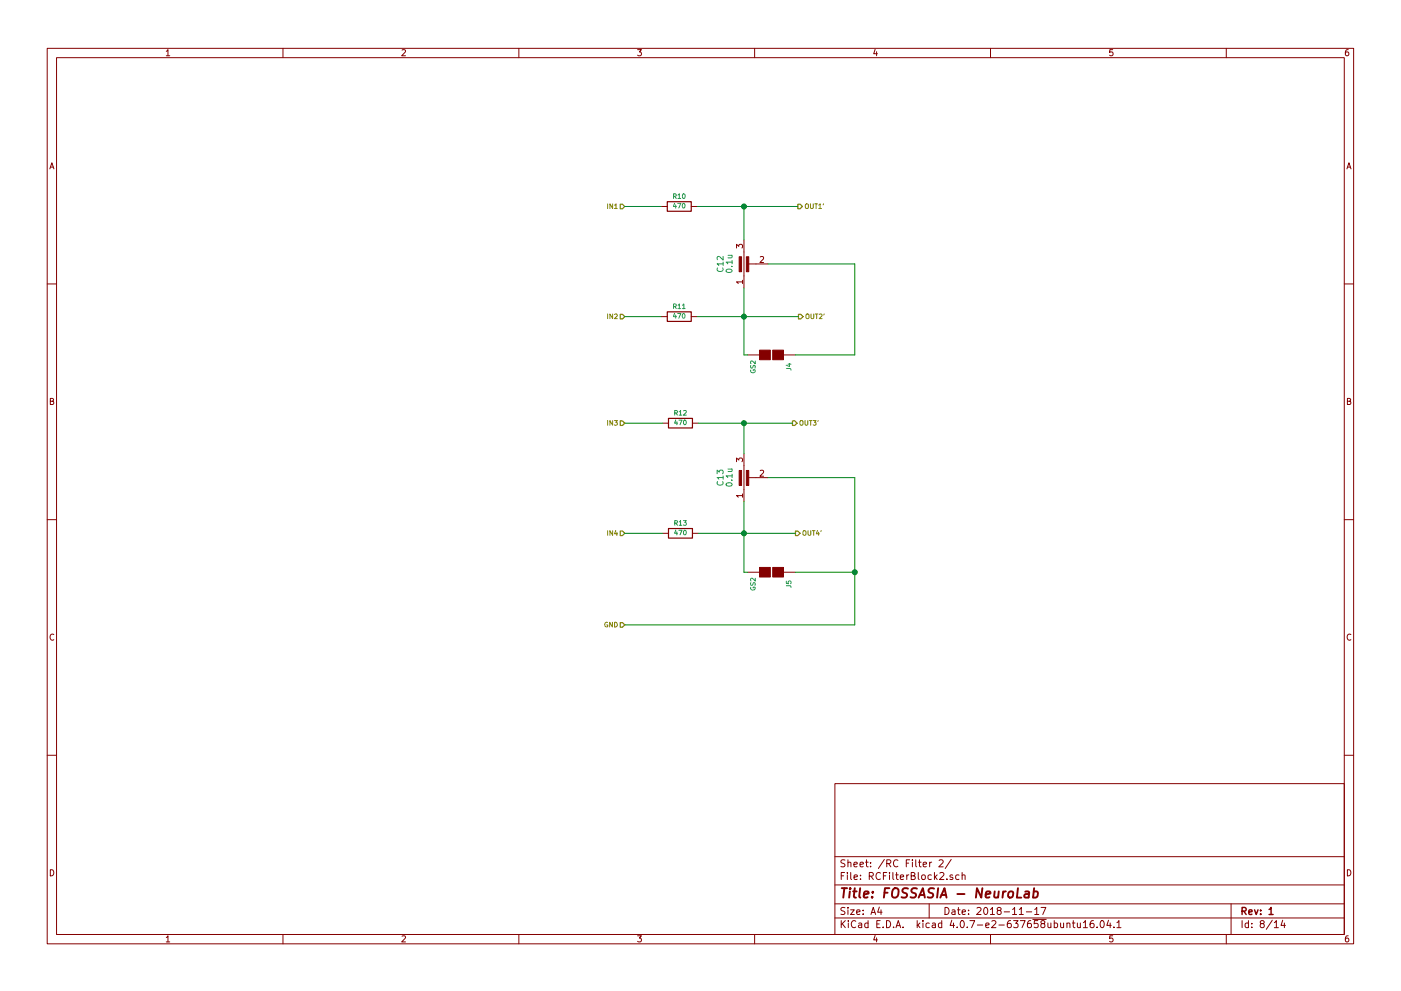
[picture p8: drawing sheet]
<svg xmlns="http://www.w3.org/2000/svg" width="297mm" height="210mm" viewBox="0 0 297 210" stroke-linecap="round" stroke-linejoin="round" font-family="sans-serif">
<g fill="none" stroke="#840000" stroke-width=".21">
<path d="M10 10.3h277v189.9h-277zM12 12.2h273v186.1h-273zM35.3 10.9l.3-.4v1.3M35.3 11.8h.7M60 10.3v1.9M85.2 10.6l.5-.1 .3 .4-.8 .9h.8M110 10.3v1.9M135.2 10.5h.8l-.4 .5 .3 .1 .1 .2-.1 .4-.2 .1-.5-.1M160 10.3v1.9M185.5 10.5l-.3 .9h.8M185.9 11v.8M210 10.3v1.9"/>
<path d="M235.9 10.5h-.6v.6h.6l.1 .5-.3 .2-.4-.1M260 10.3v1.9M285.9 10.5l-.4 .1-.2 .2-.1 .8 .3 .2 .4-.1 .1-.4-.1-.2-.4-.1-.3 .3M10.6 35.8l.4-1.3 .4 1.3M10.7 35.5h.6M285.6 35.8l.4-1.3 .4 1.3M285.7 35.5h.6M140.2 43.8h1.3M146.6 43.8h1.2M156.2 52.6v-.8l.4 .5 .1-.4h.6l.1 .2-.1 .5M157.4 59.8h-1.2l.3 .4M157.4 59.5v.7"/>
<path d="M157.7 50.9v10.2M158.5 56h4.3M161.2 54.5l.5-.1 .2 .4-.8 .9h.8M10 60.2h2M140.2 67.2h1.3M146.6 67.2h1.2M158.5 75.3h2.5M166.1 75.3h2.6M285 60.2h2M10.7 85.1h.5l.1-.5-.6-.1v1.3h.5l.2-.4-.3-.3M140.5 89.8h1.2M146.8 89.8h1.3"/>
<path d="M156.2 98v-.8l.4 .4 .1-.4h.6l.1 .2-.1 .6M157.7 96.3v10.1M161.2 99.9l.5-.1 .2 .3-.8 .9h.8M285.7 85.1h.5l.1-.5-.6-.1v1.3h.5l.2-.4-.3-.3M10 110.3h2M140.5 113.2h1.2M146.8 113.2h1.3M157.4 105.2h-1.2l.3 .3M157.4 104.8v.7M158.5 101.3h4.3M285 110.3h2M11.4 134.6a.58 .58 0 0 0-.8 .6 .58 .58 0 0 0 .8 .5"/>
<path d="M158.5 121.4h2.5M166.1 121.4h2.6M286.4 134.6a.58 .58 0 0 0-.8 .6 .58 .58 0 0 0 .8 .5M10 160.2h2M177 166.3h108v32h-108zM285 160.2h2M10.7 184.5a.65 .65 0 0 1 .7 .7 .65 .65 0 0 1-.7 .6zM35.3 198.9l.3-.4v1.3M35.3 199.8h.7M60 198.3v1.9M85.2 198.6l.5-.1 .3 .4-.8 .9h.8M110 198.3v1.9"/>
<path d="M135.2 198.5h.8l-.4 .5 .3 .1 .1 .2-.1 .4-.2 .1-.5-.1M160 198.3v1.9M177 194.8h108M177 191.8h108M177 187.8h108M177 181.8h108M178.4 195.3v1.5M178.4 185.8h.5M178.6 196l.6 .8M179.1 185.1h-.7v1.5M179.1 192.6l-.5-.1-.3 .3 .1 .3 .7 .4v.4l-.2 .1-.6-.1M179.1 182.5l-.5-.1-.3 .3 .1 .3 .7 .4v.4l-.2 .1-.6-.1"/>
<path d="M179.2 195.3l-.8 .9M179.7 185.1v.2M179.7 185.6v1M179.8 192.5v.2M179.8 183.1l.2-.2 .4 .1v.9M179.8 182.4v1.5M179.8 193v1M179.9 195.3v.2M179.9 195.8v1M180.3 193h.8l-.8 1h.8M180.4 185.1v1.3l.2 .2M181.1 183.4l.7-.1-.1-.3-.4-.1-.2 .2v.7h.6"/>
<path d="M181.1 186.1l.7-.1-.1-.3-.4-.1-.2 .2 .1 .7h.5M181.4 195.5a.71 .71 0 0 0-1 .5 .71 .71 0 0 0 .8 .8l.2-.1M181.6 193.5l.7-.1v-.3l-.4-.1-.3 .2 .1 .7h.6M182.1 195.9h.6v.9M182.3 183.4l.8-.1-.1-.3-.4-.1-.3 .2 .1 .7h.6M182.4 186.5v.1M182.4 185.7v.1M182.7 196.2l-.7 .3 .2 .3 .5-.1M183 193.9v.1M183 193.1v.1M183.5 182.9h.6M183.7 182.4v1.3l.4 .2"/>
<path d="M184 195.9l-.4-.1-.3 .3 .1 .6 .2 .1 .4-.1M184 195.3v1.5M184.3 185.9l.7-.1 .2-.2-.1-.3-.2-.2h-.6v1.5M184.6 183.8v.1M184.6 183v.1M184.7 194l.4-1.5 .5 1.5M184.7 185.9l.5 .7M184.8 193.6h.7M185.5 198.5l-.3 .9h.8M185.9 199v.8M185.9 196h.5M186.4 192.5l-.3 1h.9"/>
<path d="M186.6 195.3h-.7v1.5h.7M186.7 185.3a.71 .71 0 0 0-1 .5 .71 .71 0 0 0 .7 .8l.3-.1M186.8 193v1M187.2 196.7v.1M187.3 185.8h.5M187.5 182.3l-1.3 2M188 195.3a.76 .76 0 0 1 .8 .8 .76 .76 0 0 1-.8 .7zM188 185.1h-.7v1.5M188 183.2l.7-.1 .2-.2-.1-.3-.2-.2h-.6v1.5M188.4 183.2l.5 .7M188.6 185.1v.2M188.6 185.6v1"/>
<path d="M189.3 185.1v1.3l.2 .2M189.5 196.7v.1M189.9 185.6h.5M190 196.8l.4-1.5 .6 1.5M190.1 185.1v1.3l.3 .2M190.1 196.4h.7M190.4 182.6a.71 .71 0 0 0-1 .5 .71 .71 0 0 0 .7 .8l.3-.1M190.9 186.1l.7-.1-.1-.3-.4-.1-.2 .2 .1 .7h.5M191.5 196.7v.1M192.2 183.1h.5M192.3 185.6v1M192.7 185.6l-.4 .3"/>
<path d="M192.9 182.4h-.7v1.5M193.2 185.8l.7-.1v-.4l-.2-.2h-.5v1.5h.6l.2-.1 .1-.4-.4-.3M193.4 182.4v.2M193.4 182.9v1M194.2 182.4v1.3l.2 .2M194.5 195.3v1.5M194.6 196.3l.4 .5M194.7 185.1v1.3l.2 .2M194.7 182.9h.6M194.9 182.4v1.3l.4 .2M195 195.8l-.5 .6M195.5 185.7l.2-.1 .4 .1 .1 .6-.1 .2-.4 .1-.2-.1z"/>
<path d="M195.7 195.3v.2M195.7 195.8v1M195.7 183.4l.7-.1v-.3l-.4-.1-.3 .2 .1 .7h.6M197 191.8v3M197 195.9l-.4-.1-.3 .3 .1 .6 .2 .1 .4-.1M197.1 182.9v1M197.5 185.7l-.5-.1-.3 .3 .1 .6 .2 .1 .5-.1M197.5 182.9l-.4 .3M197.7 195.9h.6v.9M198.1 185.1v1.5M198.3 186l.4 .6M198.3 196.2l-.7 .3 .2 .3 .5-.1"/>
<path d="M198.7 185.6l-.6 .6M199.1 182.6l.6-.2 .3 .4-1 1.1h1M199.3 185.3l.5-.2 .3 .4-.9 1.1h.9M199.7 195.9l-.5-.1-.2 .3v.6l.2 .1 .5-.1M199.7 195.3v1.5M200.4 192.5a.76 .76 0 0 1 .8 .8 .76 .76 0 0 1-.8 .7zM200.8 186.5v.1M201.7 182.3l-1.3 2M201.8 195.2l-.4 1.1h1M201.9 193.1h.5l.1 .9M202 185.7l-.4-.1-.2 .2 .1 .2 .5 .2v.3h-.6M202.2 195.8v1"/>
<path d="M202.5 193.4l-.7 .3 .2 .3 .5-.1M202.9 196.7v.1M203 193h.6M203.2 192.5v1.3l.4 .2M203.3 185.7l-.4-.1-.3 .3 .1 .6 .2 .1 .4-.1M203.8 195.4l.1-.1a.8 .8 0 0 1 .6 .8 .8 .8 0 0 1-.6 .7 .97 .97 0 0 1-.1-1.4zM204 193.5l.7-.1-.1-.3-.4-.1-.2 .2 .1 .7h.5M204 185.7l.2-.1 .4 .1v.9M204 185.1v1.5M205.1 196.7v.1M205.4 193.9v.1M205.4 193.1v.1"/>
<path d="M205.6 195.3h1.1l-.7 1.5M207.1 192.7l.6-.2 .3 .5-.9 1h.9M207.2 196.3h1.2M208.7 192.7l.2-.2a.8 .8 0 0 1 .5 .8 .8 .8 0 0 1-.5 .7l-.3-.5zM209 196.3l.7-.1v-.3l-.5-.1-.2 .2 .1 .7h.6M210 193l.4-.5v1.5M210 194h.8M210 198.3v1.9M210.3 195.5l.6-.2 .3 .5-1 1h1M211.7 193.2l-.3-.3 .1-.2 .2-.2 .4 .1 .2 .2-.1 .2-.5 .2-.3 .3v.2l.3 .3h.3l.3-.3v-.2l-.3-.3M211.8 196.3h1.1M212.9 193.5h1.1"/>
<path d="M214.3 195.3l-.5 .1a1.11 1.11 0 0 0-.1 1.3l.4 .1 .3-.1v-.5l-.3-.3-.4 .1-.1 .2M214.7 193l.4-.5v1.5M214.7 194h.8M214.9 195.3h.9l-.5 .6 .5 .1v.7l-.2 .1-.7-.1M216.1 193l.4-.5v1.5M216.1 194h.9M216.3 195.3h1l-.6 1.5M217.6 193.5h1.1M218.5 195.3l-.4 .1a1.11 1.11 0 0 0-.1 1.3l.4 .1 .2-.1 .1-.5-.3-.3-.4 .1-.2 .2M219 195.1h2.8M219.4 193l.4-.5v1.5M219.4 194h.8"/>
<path d="M220 195.3h-.7v.7h.7l.1 .2-.1 .5-.2 .1-.5-.1M220.7 192.5h1l-.6 1.5M221 196l-.3-.3 .1-.2 .2-.2 .4 .1 .1 .2v.2l-.5 .2-.3 .3 .1 .4 .2 .1h.3l.2-.3v-.2l-.2-.3M222.2 195.8v.9l.4 .1 .2-.1M222.8 195.8v1M223.5 195.9l.5-.1 .2 .3-.1 .6h-.6M223.5 195.3v1.5M224.9 195.8v.9l.4 .1 .2-.1M225.5 195.8v1M226.2 196l.2-.2 .4 .1v.9M226.2 195.8v1M227.4 195.8h.5"/>
<path d="M227.6 195.3v1.3l.3 .2M228.4 195.8l.1 .9 .4 .1 .2-.1M229.1 195.8v1M229.7 195.8l.4-.5v1.5M229.7 196.8h.9M231.8 195.3l-.4 .1a1.11 1.11 0 0 0-.1 1.3l.4 .1 .2-.1 .1-.5-.3-.3-.4 .1-.2 .2M232.6 196.7v.1M233.4 195.5l.2-.2a.8 .8 0 0 1 .5 .8 .8 .8 0 0 1-.5 .7l-.4-.5zM235 195.2l-.3 1.1h.9M235.4 195.8v1M235.9 198.5h-.6v.7l.6-.1 .1 .5-.3 .2-.4-.1M236.2 196.7v.1"/>
<path d="M236.8 195.8l.4-.5v1.5M236.8 196.8h.9M260 198.3v1.9M261 191.8v6.5M263.3 195.3v1.5M264.7 195.9l-.4-.1-.3 .3 .1 .6 .2 .1 .4-.1M264.7 195.3v1.5M265.4 196.7v.1M265.4 195.9v.1M267.5 196l-.3-.3 .1-.2 .2-.2 .4 .1 .1 .2v.2l-.5 .2-.3 .3v.2l.3 .3h.3l.2-.3v-.2l-.2-.3M269.7 195.2l-1.2 2M270.2 195.8l.4-.5v1.5"/>
<path d="M270.2 196.8h.8M272 195.2l-.4 1.1h.9M272.3 195.8v1M285.7 184.5a.65 .65 0 0 1 .7 .7 .65 .65 0 0 1-.7 .6zM285.9 198.5l-.4 .1-.2 .3-.1 .7 .3 .2 .4-.1 .1-.4-.1-.2-.4-.1-.3 .3"/>
</g>
<path d="M263.3 193.3l.8-.1 .1-.2-.1-.3-.2-.2h-.6v1.5M263.7 193.3l.5 .7M264.8 193.5l.7-.1-.1-.3-.4-.1-.2 .2v.7h.6M266 193l.3 1 .4-1M267.3 193.9v.1M267.3 193.1v.1M269.1 193l.4-.5v1.5M269.1 194h.8" fill="none" stroke="#840000" stroke-width=".3"/>
<g fill="none" stroke="#840000" stroke-width=".41">
<path d="M178.5 188.4h1.1M179 188.4l-.2 2M180.2 189.1l-.2 1.3M180.3 188.4l-.1 .2 .2-.1-.1-.1-.1 .2M180.9 189.1h.7M181.2 188.4l-.2 1.8 .1 .1 .4 .1M182.4 188.4l-.2 1.8 .2 .2M183.2 189.8l.9-.2v-.4l-.6-.1-.3 .3v.9h.7M184.9 190.3v.1M185.1 189.2l-.1 .2-.1-.1 .2-.1-.1 .2M187.5 189.4h.7M188.6 188.4h-1l-.2 2"/>
<path d="M189.3 188.7a.66 .66 0 0 1 1.2 0 1.43 1.43 0 0 1-.6 1.7l-.6-.1a1.49 1.49 0 0 1 0-1.6zM192.5 188.5l-.8-.1-.3 .2v.6l.8 .4 .1 .5-.4 .3-.8-.1M194.4 188.5l-.8-.1-.3 .2v.6l.8 .4 .1 .5-.4 .3-.8-.1M194.8 190.4l.9-2 .4 2M195 189.9h1M198 188.5l-.7-.1-.3 .2-.1 .6 .8 .4 .1 .5-.4 .3-.7-.1M198.9 188.4l-.2 2M199.4 190.4l.9-2 .4 2M199.6 189.9h1M203 189.7h1.5M208.3 188.4l-.2 2-1-2-.2 2M209 189.8l1-.2-.1-.4-.6-.1-.3 .3v.9h.8"/>
<path d="M210.9 189.1l-.1 1.2 .5 .1 .3-.1M211.8 189.1l-.2 1.3M212.7 189.1l-.2 1.3M213.3 189.1l-.4 .1-.3 .3M213.9 189.3l.3-.2 .6 .2v.8l-.4 .3-.6-.1zM215.8 188.4l-.2 2h.9M217.4 189.2h.7v1.2M218.2 189.6l-.7 .1a.4 .4 0 0 0-.3 .3 .4 .4 0 0 0 .2 .4l.7-.1M219.2 189.2l.5-.1 .3 .2-.1 1a.67 .67 0 0 1-.9 0M219.3 188.4l-.3 2"/>
</g>
<g fill="none" stroke="#848400" stroke-width=".21">
<path d="M128.8 43.3v.9M129.9 43.3v.9l-.6-.9v.9M130.3 43.5l.3-.2v.9M130.3 44.2h.6M170.8 43.4l.2-.1 .4 .1-.1 .8-.5-.1zM171.8 43.3v.8l.2 .1 .4-.1v-.8M172.7 43.3h.6M173 43.3v.9M173.6 43.5l.3-.2v.9M173.6 44.2h.6M174.6 43.3l-.1 .2M128.8 66.6v1"/>
<path d="M129.9 66.6v1l-.6-1v1M130.3 66.7l.4-.1 .2 .3-.6 .7h.6M170.9 66.8l.2-.2 .4 .2-.1 .8-.5-.1zM172 66.6v.8l.2 .2 .3-.2v-.8M172.9 66.6h.5M173.2 66.6v1M173.7 66.7l.4-.1 .2 .3-.6 .7h.6M174.8 66.6l-.1 .2M128.8 89.2v1M129.9 89.2v1l-.6-1v1M130.3 89.2h.6l-.3 .4 .3 .2-.1 .3h-.5M169.6 89.4l.2-.2 .4 .2-.1 .8-.5-.1z"/>
<path d="M170.7 89.2v.8l.2 .2 .4-.2v-.8M171.6 89.2h.6M171.9 89.2v1M172.4 89.2h.6l-.3 .4 .3 .2v.3h-.6M173.5 89.2l-.1 .2M128.8 112.6v1M129.9 112.6v1l-.6-1v1M130.6 112.5l-.3 .8h.6M130.8 112.9v.7M170.3 112.7l.2-.1 .4 .1-.1 .8h-.5zM171.3 112.6v.8l.2 .2 .4-.2v-.8M172.2 112.6h.6"/>
<path d="M172.5 112.6v1M173.3 112.5l-.2 .8h.6M173.6 112.9v.7M174.1 112.6l-.1 .2M128.8 132.1a.45 .45 0 0 0-.6 .4 .45 .45 0 0 0 .7 .4v-.3h-.2M129.8 132v1l-.5-1v1M130.3 132a.5 .5 0 0 1 .6 .5 .5 .5 0 0 1-.6 .5z"/>
</g>
<path d="M131.5 43.3h.5l.5 .5-.5 .5h-.5zM169.2 43.3h.4l.5 .5-.5 .5h-.4zM131.5 66.7h.5l.5 .5-.5 .5h-.5zM169.3 66.7h.5l.5 .5-.5 .5h-.5zM131.5 89.3h.5l.5 .5-.5 .5h-.5zM168 89.3h.5l.5 .5-.5 .5h-.5zM131.5 112.7h.5l.5 .5-.5 .4h-.5zM168.7 112.7h.4l.5 .5-.5 .4h-.4zM131.5 132.1h.5l.5 .5-.5 .5h-.5z" fill="none" stroke="#848400" stroke-width=".25"/>
<path d="M141.5 42.8h5.1v2h-5.1zM141.5 66.2h5.1v2h-5.1zM141.7 88.8h5.1v2h-5.1zM141.7 112.1h5.1v2.1h-5.1z" fill="none" stroke="#840000" stroke-width=".25"/>
<g fill="none" stroke="#008484" stroke-width=".21">
<path d="M142.8 41.7l.5-.1v-.4l-.5-.1v1M143 43.1l-.2 .7h.6M143.1 41.7l.3 .4M143.3 43.5v.6M143.7 43.1h.6l-.4 1M143.7 41.4l.3-.3v1M143.7 42.1h.6M144.8 43.3l.1-.2a.48 .48 0 0 1 .4 .6 .48 .48 0 0 1-.5 .4l-.1-.3zM144.8 41.2l.1-.1a.48 .48 0 0 1 .4 .5 .48 .48 0 0 1-.5 .5l-.1-.4zM152.1 56.8a.56 .56 0 0 0 .6 .8 .56 .56 0 0 0 .5-.8M153.3 56h-1.3l.4 .3M153.3 54.4v.8l-.9-.8-.4 .2 .1 .5"/>
<path d="M153.3 55.6v.7M154.1 57.2a.69 .69 0 0 1 1.1 .3 .74 .74 0 0 1-1.3-.1zM154.4 54.2h.8M155.1 56.5h.1M155.1 54.2l.1 .2-.1 .3h-.7M155.2 55.6h-1.3l.4 .4M155.2 55.3v.7M142.8 65h.5v-.4l-.5-.1v1M143 66.5l-.2 .7h.6M143.1 65l.3 .5M143.3 66.8v.7M143.7 66.5h.6l-.4 1"/>
<path d="M143.7 64.8l.3-.3v1M143.7 65.5h.6M144.7 64.8l.3-.3v1M144.7 65.5h.6M144.8 66.6l.1-.1a.48 .48 0 0 1 .4 .5 .48 .48 0 0 1-.5 .5l-.1-.4zM159.2 78.5a.45 .45 0 0 0 .4 .6 .45 .45 0 0 0 .4-.6h-.3v.2M159.2 77.5v.5a.41 .41 0 0 0 .5-.4h.4v.5M160.1 76.6v.6l-.7-.6-.3 .2 .1 .4M166.7 78.2h.9l.1 .3M167.1 77.3h.6M167.4 77.1v.6l-.7-.2M143.1 87.6h.4l.1-.4-.5-.1v1"/>
<path d="M143.3 89.1l-.3 .7h.7M143.3 87.6l.3 .5M143.5 89.5v.6M143.9 89.1h.7l-.4 1M144 87.4l.3-.3v1M144 88.1h.6M144.9 87.2l.4-.1 .2 .3-.6 .7h.6M145 89.2l.2-.1a.48 .48 0 0 1 .3 .5 .48 .48 0 0 1-.4 .5l-.2-.4zM154.4 99.5h.8M155.1 99.5l.1 .2-.1 .3h-.7M143.1 111l.4-.1 .1-.3-.5-.1v.9M143.3 112.4l-.3 .8h.7"/>
<path d="M143.3 111l.3 .4M143.5 112.8v.7M143.9 112.5h.7l-.4 1M144 110.7l.3-.2v.9M144 111.4h.6M144.9 110.5h.6l-.3 .3 .3 .2v.3h-.6M145 112.6l.2-.1a.48 .48 0 0 1 .3 .5 .48 .48 0 0 1-.4 .4l-.2-.3zM152 100.5v-.8l.5 .5 .1-.4h.6l.1 .2-.1 .5M152.1 102.2a.56 .56 0 0 0 .6 .7 .56 .56 0 0 0 .5-.7M153.3 101.3h-1.3l.4 .4M153.3 101v.7M154 102.6a.76 .76 0 0 1 1.2 .3 .74 .74 0 0 1-1.3-.2z"/>
<path d="M155.1 101.9h.1M155.2 101h-1.3l.4 .3M155.2 100.6v.7M159.2 124.6a.45 .45 0 0 0 .4 .6 .45 .45 0 0 0 .4-.6h-.3v.2M159.2 123.6v.5a.41 .41 0 0 0 .5-.4h.4v.5M160.1 122.7v.6l-.7-.6-.3 .2 .1 .4M166.7 124.3h.9l.1 .3M166.7 123.3v.5h.5v-.4l.3-.1 .2 .2-.1 .3"/>
</g>
<g fill="none" stroke="#008400" stroke-width=".21">
<path d="M132.5 43.8h7.7M147.8 43.8h21.4M157.7 43.8v7.1M162.8 56h18.4v19.3h-12.5M132.5 67.2h7.7M147.8 67.2h21.5M157.7 61.1v14.2h.8M132.5 89.8h8M148.1 89.8h19.9M157.7 89.8v6.5M132.5 113.2h8M148.1 113.2h20.6"/>
<path d="M157.7 106.4v15h.8M162.8 101.3h18.4v31.3h-48.7M168.7 121.4h12.5"/>
</g>
<g fill="#840000" stroke="#840000" stroke-width=".21">
<path d="M161 74.3h2.3v2h-2.3z"/>
<path d="M163.8 74.3h2.3v2h-2.3z"/>
<path d="M161 120.4h2.3v2h-2.3z"/>
<path d="M163.8 120.4h2.3v2h-2.3z"/>
<path d="M158.2 54.5h.5v3.2h-.5z"/>
<path d="M156.7 54.5h.5v3.2h-.5z"/>
<path d="M158.2 99.8h.5v3.2h-.5z"/>
<path d="M156.7 99.8h.5v3.2h-.5z"/>
</g>
<g fill="#008400" stroke="#008400" stroke-width=".25">
<circle cx="157.7" cy="67.2" r=".51"/>
<circle cx="157.7" cy="43.8" r=".51"/>
<circle cx="157.7" cy="113.2" r=".51"/>
<circle cx="157.7" cy="89.8" r=".51"/>
<circle cx="181.2" cy="121.4" r=".51"/>
</g>
</svg>
